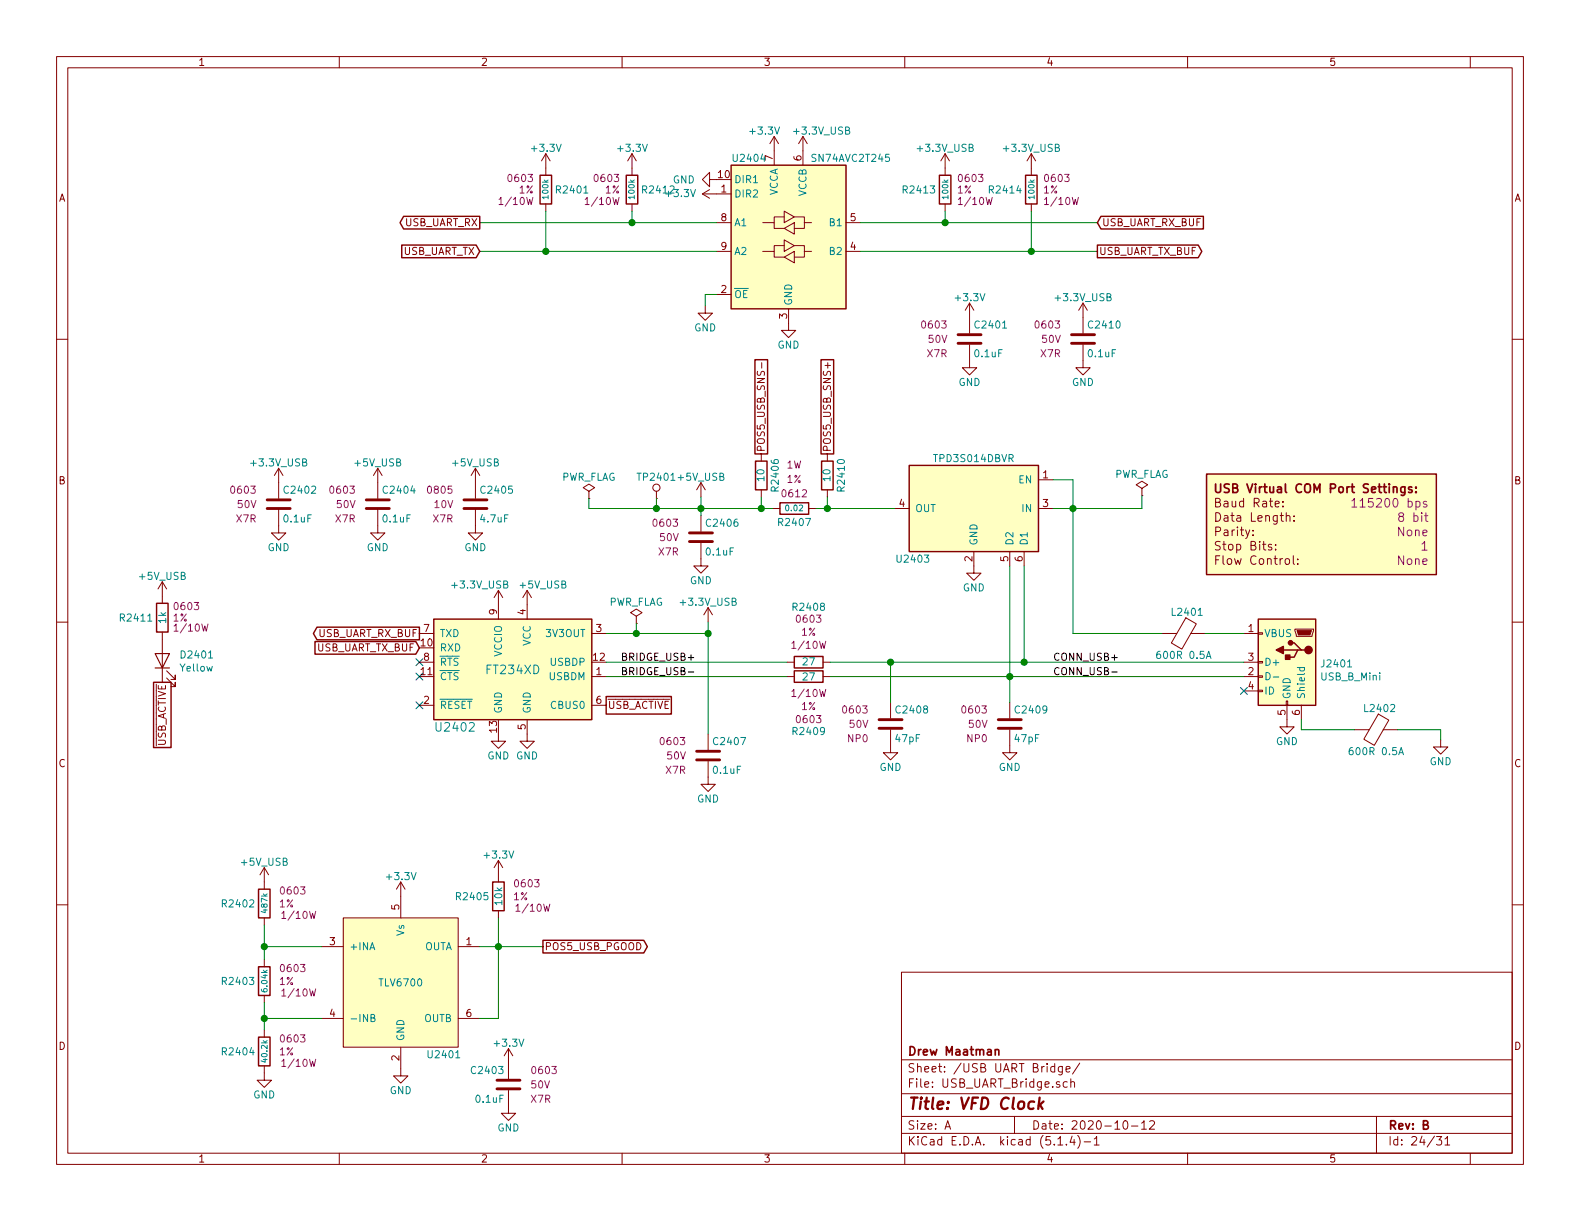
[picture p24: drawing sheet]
<svg xmlns="http://www.w3.org/2000/svg" width="279mm" height="216mm" viewBox="0 0 279 216" stroke-linecap="round" stroke-linejoin="round" font-family="sans-serif">
<defs><g id="words">
<text font-size="2.8" fill="#840000" x="160.4" y="196.2">Title: VFD Clock</text>
<g font-size="2.1" fill="#840000">
<text x="215.3" y="89.7">Baud Rate:</text>
<text x="216.8" y="87.2">USB Virtual COM Port Settings:</text>
<text x="215" y="94.8">Parity:</text>
<text x="215.4" y="92.3">Data Length:</text>
<text x="215.3" y="97.3">Stop Bits:</text>
<text x="215.4" y="99.9">Flow Control:</text>
<text x="160.4" y="189.6">Sheet: /USB UART Bridge/</text>
<text x="160.4" y="186.6">Drew Maatman</text>
<text x="160.4" y="192.3">File: USB_UART_Bridge.sch</text>
<text x="160.4" y="202.5">KiCad E.D.A. kicad (5.1.4)-1</text>
<text x="160.4" y="199.7">Size: A</text>
<text x="182.4" y="199.7">Date: 2020-10-12</text>
<text x="245.4" y="199.7">Rev: B</text>
<text x="245.4" y="202.5">Id: 24/31</text>
</g>
<g font-size="2.1" fill="#840084">
<text x="240" y="89.7">115200 bps</text>
<text x="247.2" y="94.8">None</text>
<text x="247.7" y="92.3">8 bit</text>
<text x="247.2" y="99.9">None</text>
<text x="251.3" y="97.4">1</text>
</g>
<g font-size="2.1" fill="#008484">
<text x="86.1" y="119.2">FT234XD</text>
<text x="77.3" y="129.4">U2402</text>
</g>
<g font-size="1.8" fill="#840000">
<text x="35" y="11.6">1</text>
<text x="85" y="11.6">2</text>
<text x="135" y="11.6">3</text>
<text x="185" y="11.6">4</text>
<text x="235" y="11.6">5</text>
<text x="141.7" y="28.4" transform="rotate(-90 141.7 28.4)">6</text>
<text x="10.4" y="35.6">A</text>
<text x="127.1" y="31.5">10</text>
<text x="127.5" y="34">1</text>
<text x="267.8" y="35.6">A</text>
<text x="71.5" y="40">USB_UART_RX</text>
<text x="127.5" y="39.1">8</text>
<text x="150.4" y="39.1">5</text>
<text x="194.8" y="40">USB_UART_RX_BUF</text>
<text x="71.2" y="45.1">USB_UART_TX</text>
<text x="127.5" y="44.2">9</text>
<text x="150.4" y="44.2">4</text>
<text x="194.3" y="45.1">USB_UART_TX_BUF</text>
<text x="127.5" y="51.8">2</text>
<text x="139.2" y="56.4" transform="rotate(-90 139.2 56.4)">3</text>
<text x="135.3" y="80" transform="rotate(-90 135.3 80)">POS5_USB_SNS-</text>
<text x="146.9" y="80" transform="rotate(-90 146.9 80)">POS5_USB_SNS+</text>
<text x="10.4" y="85.6">B</text>
<text x="159" y="89.7">4</text>
<text x="184.4" y="84.6">1</text>
<text x="184.4" y="89.7">3</text>
<text x="267.8" y="85.6">B</text>
<text x="172" y="99.3" transform="rotate(-90 172 99.3)">2</text>
<text x="178.3" y="99.3" transform="rotate(-90 178.3 99.3)">5</text>
<text x="180.8" y="99.3" transform="rotate(-90 180.8 99.3)">6</text>
<text x="56.2" y="112.6">USB_UART_RX_BUF</text>
<text x="75" y="111.8">7</text>
<text x="87.9" y="108.7" transform="rotate(-90 87.9 108.7)">9</text>
<text x="93" y="108.7" transform="rotate(-90 93 108.7)">4</text>
<text x="105.4" y="111.8">3</text>
<text x="220.8" y="111.8">1</text>
<text x="55.9" y="115.2">USB_UART_TX_BUF</text>
<text x="74.5" y="114.3">10</text>
<text x="74.5" y="119.4">11</text>
<text x="75" y="116.8">8</text>
<text x="105" y="116.8">12</text>
<text x="105.4" y="119.4">1</text>
<text x="220.8" y="119.4">2</text>
<text x="220.8" y="116.8">3</text>
<text x="75" y="124.5">2</text>
<text x="105.4" y="124.5">6</text>
<text x="107.4" y="125.3">USB_ACTIVE</text>
<text x="220.8" y="121.9">4</text>
<text x="87.9" y="129.5" transform="rotate(-90 87.9 129.5)">13</text>
<text x="93" y="129" transform="rotate(-90 93 129)">5</text>
<text x="227.3" y="126.5" transform="rotate(-90 227.3 126.5)">5</text>
<text x="229.9" y="126.5" transform="rotate(-90 229.9 126.5)">6</text>
<text x="10.4" y="135.6">C</text>
<text x="29.3" y="132.1" transform="rotate(-90 29.3 132.1)">USB_ACTIVE</text>
<text x="267.8" y="135.6">C</text>
<text x="70.6" y="160.9" transform="rotate(-90 70.6 160.9)">5</text>
<text x="58.3" y="167.1">3</text>
<text x="82.4" y="167.1">1</text>
<text x="96.3" y="168">POS5_USB_PGOOD</text>
<text x="58.3" y="179.8">4</text>
<text x="82.4" y="179.8">6</text>
<text x="10.4" y="185.6">D</text>
<text x="267.8" y="185.6">D</text>
<text x="70.6" y="187.6" transform="rotate(-90 70.6 187.6)">2</text>
<text x="35" y="205.5">1</text>
<text x="85" y="205.5">2</text>
<text x="135" y="205.5">3</text>
<text x="185" y="205.5">4</text>
<text x="235" y="205.5">5</text>
</g>
<g font-size="1.8" fill="#008484">
<text x="132.8" y="23.8">+3.3V</text>
<text x="140.6" y="23.8">+3.3V_USB</text>
<text x="94.2" y="26.8">+3.3V</text>
<text x="109.4" y="26.8">+3.3V</text>
<text x="129.8" y="28.6">U2404</text>
<text x="136.7" y="28.4" transform="rotate(-90 136.7 28.4)">7</text>
<text x="143.9" y="28.6">SN74AVC2T245</text>
<text x="162.4" y="26.8">+3.3V_USB</text>
<text x="177.7" y="26.8">+3.3V_USB</text>
<text x="98.6" y="34.2">R2401</text>
<text x="113.8" y="34.2">R2412</text>
<text x="117.9" y="34.8">+3.3V</text>
<text x="119" y="32.4">GND</text>
<text x="129.8" y="34.9">DIR2</text>
<text x="129.8" y="32.4">DIR1</text>
<text x="137.5" y="34.7" transform="rotate(-90 137.5 34.7)">VCCA</text>
<text x="142.6" y="34.7" transform="rotate(-90 142.6 34.7)">VCCB</text>
<text x="159.9" y="34.2">R2413</text>
<text x="175.1" y="34.2">R2414</text>
<text x="129.8" y="40">A1</text>
<text x="146.8" y="40">B1</text>
<text x="129.8" y="45.1">A2</text>
<text x="146.8" y="45.1">B2</text>
<text x="129.8" y="52.7">OE</text>
<text x="169.1" y="53.3">+3.3V</text>
<text x="186.8" y="53.3">+3.3V_USB</text>
<text x="122.8" y="58.6">GND</text>
<text x="140.1" y="54.1" transform="rotate(-90 140.1 54.1)">GND</text>
<text x="172.6" y="58.1">C2401</text>
<text x="192.7" y="58.1">C2410</text>
<text x="137.5" y="61.6">GND</text>
<text x="172.5" y="63.2">0.1uF</text>
<text x="192.5" y="63.2">0.1uF</text>
<text x="169.5" y="68.2">GND</text>
<text x="189.6" y="68.2">GND</text>
<text x="44.6" y="82.5">+3.3V_USB</text>
<text x="62.8" y="82.5">+5V_USB</text>
<text x="80.1" y="82.5">+5V_USB</text>
<text x="165.4" y="81.7">TPD3S014DBVR</text>
<text x="50.4" y="87.3">C2402</text>
<text x="68" y="87.3">C2404</text>
<text x="85.2" y="87.3">C2405</text>
<text x="99.2" y="85">PWR_FLAG</text>
<text x="113" y="85">TP2401 +5V_USB</text>
<text x="135.2" y="85" transform="rotate(-90 135.2 85)">10</text>
<text x="137.7" y="86.7" transform="rotate(-90 137.7 86.7)">R2406</text>
<text x="146.9" y="85" transform="rotate(-90 146.9 85)">10</text>
<text x="149.4" y="86.7" transform="rotate(-90 149.4 86.7)">R2410</text>
<text x="180.2" y="85.5">EN</text>
<text x="197" y="84.5">PWR_FLAG</text>
<text x="50.3" y="92.4">0.1uF</text>
<text x="67.8" y="92.4">0.1uF</text>
<text x="85.1" y="92.4">4.7uF</text>
<text x="125.1" y="93.1">C2406</text>
<text x="137.9" y="93">R2407</text>
<text x="161.8" y="90.6">OUT</text>
<text x="180.8" y="90.6">IN</text>
<text x="47.3" y="97.5">GND</text>
<text x="64.8" y="97.5">GND</text>
<text x="82.1" y="97.5">GND</text>
<text x="125" y="98.2">0.1uF</text>
<text x="158.8" y="99.5">U2403</text>
<text x="172.8" y="96.5" transform="rotate(-90 172.8 96.5)">GND</text>
<text x="179.2" y="96.5" transform="rotate(-90 179.2 96.5)">D2</text>
<text x="181.7" y="96.5" transform="rotate(-90 181.7 96.5)">D1</text>
<text x="24.7" y="102.5">+5V_USB</text>
<text x="80.1" y="104.1">+3.3V_USB</text>
<text x="92" y="104.1">+5V_USB</text>
<text x="107.6" y="107.1">PWR_FLAG</text>
<text x="120.5" y="107.1">+3.3V_USB</text>
<text x="122" y="103.3">GND</text>
<text x="170.3" y="104.6">GND</text>
<text x="21.5" y="109.9">R2411</text>
<text x="29.4" y="110.2" transform="rotate(-90 29.4 110.2)">1k</text>
<text x="77.7" y="112.6">TXD</text>
<text x="96.7" y="112.6">3V3OUT</text>
<text x="140.4" y="108">R2408</text>
<text x="207.4" y="108.9">L2401</text>
<text x="223.5" y="112.6">VBUS</text>
<text x="32" y="118.7">Yellow</text>
<text x="32.2" y="116.4">D2401</text>
<text x="77.7" y="115.2">RXD</text>
<text x="77.7" y="117.7">RTS</text>
<text x="88.8" y="116.1" transform="rotate(-90 88.8 116.1)">VCCIO</text>
<text x="93.9" y="114.2" transform="rotate(-90 93.9 114.2)">VCC</text>
<text x="97.4" y="117.7">USBDP</text>
<text x="142" y="117.7">27</text>
<text x="205.1" y="116.5">600R 0.5A</text>
<text x="223.5" y="117.7">D+</text>
<text x="233.9" y="118">J2401</text>
<text x="77.7" y="120.3">CTS</text>
<text x="77.7" y="125.3">RESET</text>
<text x="97.2" y="120.3">USBDM</text>
<text x="97.6" y="125.3">CBUS0</text>
<text x="142" y="120.3">27</text>
<text x="223.5" y="122.8">ID</text>
<text x="228.2" y="123.7" transform="rotate(-90 228.2 123.7)">GND</text>
<text x="230.8" y="123.7" transform="rotate(-90 230.8 123.7)">Shield</text>
<text x="233.6" y="120.3">USB_B_Mini</text>
<text x="241.5" y="125.9">L2402</text>
<text x="88.8" y="126.2" transform="rotate(-90 88.8 126.2)">GND</text>
<text x="93.9" y="126.2" transform="rotate(-90 93.9 126.2)">GND</text>
<text x="126.4" y="131.7">C2407</text>
<text x="140.4" y="130">R2409</text>
<text x="158.4" y="131.2">47pF</text>
<text x="158.6" y="126.2">C2408</text>
<text x="179.5" y="131.2">47pF</text>
<text x="179.7" y="126.2">C2409</text>
<text x="225.6" y="131.7">GND</text>
<text x="86.2" y="134.3">GND GND</text>
<text x="126.2" y="136.8">0.1uF</text>
<text x="155.5" y="136.3">GND</text>
<text x="176.6" y="136.3">GND</text>
<text x="239.1" y="133.5">600R 0.5A</text>
<text x="252.8" y="135.3">GND</text>
<text x="123.3" y="141.9">GND</text>
<text x="42.8" y="153.1">+5V_USB</text>
<text x="68.5" y="155.6">+3.3V</text>
<text x="85.8" y="151.8">+3.3V</text>
<text x="39.5" y="160.5">R2402</text>
<text x="80.9" y="159.2">R2405</text>
<text x="88.8" y="160" transform="rotate(-90 88.8 160)">10k</text>
<text x="71.5" y="165.5" transform="rotate(-90 71.5 165.5)">Vs</text>
<text x="61.7" y="168">+INA</text>
<text x="75" y="168">OUTA</text>
<text x="39.5" y="174.2">R2403</text>
<text x="67.2" y="174.4">TLV6700</text>
<text x="61.7" y="180.7">-INB</text>
<text x="71.5" y="184.1" transform="rotate(-90 71.5 184.1)">GND</text>
<text x="75" y="180.7">OUTB</text>
<text x="87.6" y="185.1">+3.3V</text>
<text x="39.5" y="186.6">R2404</text>
<text x="75.9" y="187.1">U2401</text>
<text x="83.6" y="189.9">C2403</text>
<text x="44.8" y="194.2">GND</text>
<text x="68.9" y="193.5">GND</text>
<text x="84.3" y="195">0.1uF</text>
<text x="88" y="200.1">GND</text>
</g>
<g font-size="1.8" fill="#840084">
<text x="90" y="32.2">0603</text>
<text x="91.8" y="34.2">1%</text>
<text x="105.3" y="32.2">0603</text>
<text x="107" y="34.2">1%</text>
<text x="169.3" y="34.2">1%</text>
<text x="169.7" y="32.2">0603</text>
<text x="184.5" y="34.2">1%</text>
<text x="184.9" y="32.2">0603</text>
<text x="88.7" y="36.2">1/10W</text>
<text x="103.9" y="36.2">1/10W</text>
<text x="169.9" y="36.2">1/10W</text>
<text x="185.1" y="36.2">1/10W</text>
<text x="163.2" y="58.1">0603</text>
<text x="183.3" y="58.1">0603</text>
<text x="164" y="63.2">X7R</text>
<text x="164.2" y="60.6">50V</text>
<text x="184.1" y="63.2">X7R</text>
<text x="184.3" y="60.6">50V</text>
<text x="139.1" y="82.9">1W</text>
<text x="41" y="87.3">0603</text>
<text x="42.1" y="89.8">50V</text>
<text x="58.5" y="87.3">0603</text>
<text x="59.6" y="89.8">50V</text>
<text x="75.8" y="87.3">0805</text>
<text x="76.9" y="89.8">10V</text>
<text x="138.5" y="87.9">0612</text>
<text x="139.2" y="85.4">1%</text>
<text x="41.8" y="92.4">X7R</text>
<text x="59.4" y="92.4">X7R</text>
<text x="76.6" y="92.4">X7R</text>
<text x="115.7" y="93.1">0603</text>
<text x="116.7" y="95.7">50V</text>
<text x="116.5" y="98.2">X7R</text>
<text x="31" y="107.9">0603</text>
<text x="30.6" y="109.9">1%</text>
<text x="31.2" y="111.7">1/10W</text>
<text x="141" y="110.1">0603</text>
<text x="141.7" y="112.4">1%</text>
<text x="140.5" y="114.7">1/10W</text>
<text x="140.5" y="123.2">1/10W</text>
<text x="141.7" y="125.6">1%</text>
<text x="117" y="131.7">0603</text>
<text x="141" y="127.9">0603</text>
<text x="149.2" y="126.2">0603</text>
<text x="150" y="131.2">NP0</text>
<text x="150.3" y="128.7">50V</text>
<text x="170.3" y="126.2">0603</text>
<text x="171.1" y="131.2">NP0</text>
<text x="171.3" y="128.7">50V</text>
<text x="117.8" y="136.8">X7R</text>
<text x="118" y="134.3">50V</text>
<text x="49.4" y="160.5">1%</text>
<text x="49.8" y="158.2">0603</text>
<text x="90.8" y="159.2">1%</text>
<text x="91.2" y="156.9">0603</text>
<text x="91.7" y="161.2">1/10W</text>
<text x="50.3" y="162.5">1/10W</text>
<text x="49.8" y="171.9">0603</text>
<text x="49.4" y="174.2">1%</text>
<text x="50.3" y="176.2">1/10W</text>
<text x="49.8" y="184.3">0603</text>
<text x="49.4" y="186.6">1%</text>
<text x="50.3" y="188.6">1/10W</text>
<text x="94.3" y="189.9">0603</text>
<text x="93.9" y="195">X7R</text>
<text x="94" y="192.5">50V</text>
</g>
<g font-size="1.8">
<text x="109.7" y="119.4">BRIDGE_USB-</text>
<text x="109.7" y="116.8">BRIDGE_USB+</text>
<text x="186.2" y="119.4">CONN_USB-</text>
<text x="186.2" y="116.8">CONN_USB+</text>
</g>
<g font-size="1.4" fill="#008484">
<text x="97" y="35.1" transform="rotate(-90 97 35.1)">100k</text>
<text x="112.2" y="35.1" transform="rotate(-90 112.2 35.1)">100k</text>
<text x="167.7" y="35.1" transform="rotate(-90 167.7 35.1)">100k</text>
<text x="182.9" y="35.1" transform="rotate(-90 182.9 35.1)">100k</text>
<text x="139.1" y="90.4">0.02</text>
<text x="47.3" y="161.3" transform="rotate(-90 47.3 161.3)">487k</text>
<text x="47.3" y="175.2" transform="rotate(-90 47.3 175.2)">6.04k</text>
<text x="47.3" y="187.7" transform="rotate(-90 47.3 187.7)">40.2k</text>
</g>
</g></defs>
<g fill="none" stroke="#840000" stroke-width=".18">
<path d="M10 10h259.4v195.9h-259.4zM12 12h255.4v191.9h-255.4zM60 10v2M110 10v2M160 10v2M210 10v2M260 10v2M96.5 27.2l-.7 1.2M96.5 27.2v3.8M96.5 36.1v1.2M96.5 27.2l.8 1.2M111.8 27.2l-.8 1.2"/>
<path d="M111.8 27.2v3.8M111.8 36.1v1.2M111.8 27.2l.7 1.2M124.2 34.3h5.1M124.2 34.3l1.3 .8M125.5 31.8v-1.3l-1.3 1.3 1.3 1.2v-1.2h1.2M125.5 33.5l-1.3 .8M126.7 39.4h2.6M134.9 39.4h2v1h1.8M136.9 24.1l-.8 1.3M136.9 24.1v5.1M136.9 24.1l.8 1.3"/>
<path d="M138.7 38.4h-1.8v1M138.7 37.3l1.8 1.1-1.8 1zM140.5 38.4h1.7v1h1.3M142 24.1l.7 1.3M142 24.1v5.1M142 24.1l-.8 1.3M142.2 39.4v1h-1.7M149.6 39.4h2.5M167.1 27.2v3.8M167.1 36.1v1.2M167.1 27.2l-.7 1.2M167.1 27.2l.8 1.2"/>
<path d="M182.4 27.2v3.8M182.4 36.1v1.2M182.4 27.2l-.8 1.2M182.4 27.2l.7 1.2M10 60h2M124.7 54.1v1.3h1.3l-1.3 1.2-1.3-1.2h1.3M126.7 52.1h2.6M126.7 44.5h2.6M134.9 44.5h2v1h1.8M138.7 40.4l1.8-1v2zM138.7 43.4h-1.8v1.1M138.7 42.4l1.8 1-1.8 1.1z"/>
<path d="M138.7 45.5l1.8-1v2zM139.4 54.6v3.8h1.3l-1.3 1.3-1.2-1.3h1.2M140.5 43.4h1.7v1.1h1.3M142.2 44.5v1h-1.7M149.6 44.5h2.5M171.4 53.6v5.3M171.4 53.6l-.7 1.3M171.4 53.6l.8 1.3M191.5 53.6v5.3M191.5 53.6l-.7 1.3M191.5 53.6l.8 1.3M267.4 60h2"/>
<path d="M134.7 64.1v1M146.4 64.1v1M171.4 61v4h1.3l-1.3 1.3-1.2-1.3h1.2M191.5 61v4h1.3l-1.3 1.3-1.3-1.3h1.3M49.3 90.2v4h1.2l-1.2 1.3-1.3-1.3h1.3M49.3 82.8l-.8 1.3M49.3 82.8v5.3M49.3 82.8l.7 1.3M66.8 90.2v4h1.3l-1.3 1.3-1.3-1.3h1.3M66.8 82.8l-.8 1.3M66.8 82.8v5.3M66.8 82.8l.8 1.3"/>
<path d="M84.1 90.2v4h1.2l-1.2 1.3-1.3-1.3h1.3M84.1 82.8l-.8 1.3M84.1 82.8v5.3M84.1 82.8l.7 1.3M104.1 86.9l1.1-.7-1.1-.6-1 .6 1 .7v1.2M104.1 88.1h.1M116.1 88.1h.1M116.1 86.9v1.2M124 96v4.1h1.2l-1.2 1.2-1.3-1.2h1.3M124 85.3v2.6M124 91.2v2.8M124 85.3l-.8 1.3"/>
<path d="M124 85.3l.7 1.3M134.6 80.3v1.2M134.6 86.6v1.3M136.7 89.9h1.2M143 89.9h1.3M146.3 80.3v1.2M146.3 86.6v1.3M158.2 89.9h2.6M172.2 97.5v3.8h1.3l-1.3 1.3-1.3-1.3h1.3M178.6 97.5v2.6M181.1 97.5v2.6M183.6 89.9h2.6"/>
<path d="M183.6 84.8h2.6M201.9 86.4l1-.7-1-.6-1 .6 1 .7v1.2M201.9 87.6h.1M221.6 94.6v.1M221.6 93.8v.1M225.6 97.1v.2M225.6 96.3v.1M226.9 89.5v.1M226.9 88.7v.1M228.7 98.3v1.3l.2 .2M228.8 92v.2M228.8 91.2v.2"/>
<path d="M229.5 99.6v.2M229.5 98.9v.1M10 110h2M28.7 102.9v3.8M28.7 111.8v8.9M28.7 102.9l-.8 1.2M28.7 102.9l.8 1.2M29.5 119.9l1.5 1.5v-.7v.7h-.8M29.5 118.6l1.5 1.5v-.7v.7h-.8M74.2 112h2.5M74.2 117.1h2.5M88.1 104.4v5.1"/>
<path d="M88.1 104.4l-.7 1.3M88.1 104.4l.8 1.3M93.2 104.4v5.1M93.2 104.4l-.7 1.3M93.2 104.4l.8 1.3M104.6 112h2.6M104.6 119.6h2.6M112.5 109l1-.7-1-.6-1 .6 1 .7v1.2M112.5 110.2h.1M125.2 107.4l-.7 1.3M125.2 107.4v2.6M125.2 107.4l.8 1.3"/>
<path d="M139.2 119.6h1.3M139.2 117.1h1.3M145.5 119.6h1.3M145.5 117.1h1.3M205.5 112h2.6M209.7 109.2l1.9 1.1-2.6 4.5-1.9-1.1zM210.6 112h2.5M220 112h2.5M220 119.6h2.5M220 117.1h2.5M222.5 119.5h.8v.3h-.8zM222.5 117h.8v.2h-.8z"/>
<path d="M222.5 111.9h.8v.2h-.8zM229 111.3h3.3v.2l-.3 1h-2.8zM267.4 110h2M74.2 124.7h2.5M88.1 129.8v1.3h1.3l-1.3 1.2-1.2-1.2h1.2M93.2 127.3v3.8h1.3l-1.3 1.2-1.3-1.2h1.3M104.6 124.7h2.6M125.2 134.6v4.1h1.3l-1.3 1.3-1.2-1.3h1.2M125.2 129.8v2.8M157.5 129v4.1h1.2l-1.2 1.3-1.3-1.3h1.3M157.5 124.2v2.8M178.6 129v4.1h1.2l-1.2 1.3-1.3-1.3h1.3"/>
<path d="M178.6 124.2v2.8M220 122.2h2.5M222.5 122h.8v.3h-.8zM227.5 124h.2v.7h-.2zM227.6 124.7v3.8h1.3l-1.3 1.3-1.3-1.3h1.3M230.1 124.7v2.6M239.5 129h2.6M243.7 126.3l1.9 1-2.6 4.5-1.8-1.1zM244.6 129h2.5M254.8 130.8v1.3h1.2l-1.2 1.3-1.3-1.3h1.3M10 160h2M46.7 153.4v3.8"/>
<path d="M46.7 153.4l-.7 1.3M46.7 153.4l.8 1.3M70.9 156l-.8 1.2M70.9 156v6.3M70.9 156l.7 1.2M88.1 152.1l-.7 1.3M88.1 152.1v3.9M88.1 152.1l.8 1.3M267.4 160h2M46.7 162.3v1.3M46.7 169.7v1.2M46.7 176v1.3"/>
<path d="M56.9 167.4h3.8M60.7 162.3h20.3v22.9h-20.3zM81 167.4h3.8M88.1 161v1.3M159.4 171.9h108v32h-108zM46.7 188.5v2.5h1.3l-1.3 1.3-1.2-1.3h1.2M46.7 182.1v1.3M56.9 180.1h3.8M70.9 185.2v5h1.2l-1.2 1.3-1.3-1.3h1.3M81 180.1h3.8M89.9 192.8v4.1h1.3l-1.3 1.2-1.3-1.2h1.3M89.9 185.4l-.7 1.3"/>
<path d="M89.9 185.4v5.4M89.9 185.4l.8 1.3M159.4 197.4h108M159.4 193.4h108M159.4 187.4h108M167.1 199.7l.5-1.5 .5 1.5M167.2 199.2h.8M179.4 197.4v3M186.5 188.6h-.4l-.3 .2 .1 .6 .2 .2 .4-.1M186.5 188.1v1.5M187.9 188.6l-.1 1.3-.2 .2-.4-.1M187.9 188.6h-.4l-.4 .2 .1 .6 .3 .2 .4-.1"/>
<path d="M188.5 189.1l.7-.2v-.3h-.5l-.2 .2 .1 .7h.6M188.7 191.3h-.4l-.3 .2 .1 .6 .2 .2 .4-.1M189.4 191.4v-.1a.37 .37 0 0 1 .6 .2v.8M189.4 190.8v1.5M190.9 188l-1.2 1.9M198.8 198.2h.3a.94 .94 0 0 1 0 1.5 .8 .8 0 0 1-.6-.7 .8 .8 0 0 1 .3-.8zM200.1 199.1h1.1M201.9 198.6l.4-.4v1.5M201.9 199.7h.8M203.3 198.3l.2-.1h.4l.2 .1 .1 .3-1 1.1h1M243.4 197.4v6.5M60 203.9v2"/>
<path d="M110 203.9v2M159.4 200.4h108M160 203.9v2M187.1 202.5h.8M188.6 202.3v.2M189.6 200.9l-.4 1.1h.9M189.9 201.5v1M190.6 200.8a1.71 1.71 0 0 1 0 2.2M191.7 201.9h1.2M193.5 201.4l.4-.4v1.5M193.5 202.5h.9M210 203.9v2"/>
<path d="M254 201h.9l-.4 .5 .4 .2v.6l-.2 .2-.7-.2M255.5 201.4l.5-.4v1.5M255.5 202.5h.9M260 203.9v2"/>
<circle cx="116.1" cy="86.2" r=".63"/>
</g>
<path d="M183.8 194.1l-.2 2M183.9 195.3l.5 .8M184.5 194.8l-.8 .7" fill="none" stroke="#840000" stroke-width=".41"/>
<path d="M215 85.6v1.3a.48 .48 0 0 0 .8 0v-1.3M249.7 86.2a.37 .37 0 0 0-.6 .1v.2l.6 .3-.2 .3-.4-.1M250.4 86.9v.2M250.4 86.2v.1M176 185.7l.2-.1h.4v1M176 185.6v1" fill="none" stroke="#840000" stroke-width=".3"/>
<g fill="none" stroke="#840000" stroke-width=".25">
<path d="M71.4 38.3h13.4v2.2h-13.4l-.7-1.1zM95.5 31h2v5.1h-2zM110.7 31h2.1v5.1h-2.1zM129.3 29.2h20.3v25.4h-20.3zM166.1 31h2v5.1h-2zM181.4 31h2v5.1h-2zM194.7 38.3h18.1v2.2h-18.1l-.6-1.1zM71 43.3h13.2l.6 1.2-.6 1.1h-13.2zM194.1 43.3h17.8l.6 1.2-.6 1.1h-17.8zM133.5 63.6h2.2v16.7h-2.2zM145.2 63.6h2.2v16.7h-2.2zM133.6 81.5h2v5.1h-2z"/>
<path d="M137.9 88.9h5.1v2h-5.1zM145.3 81.5h2v5.1h-2zM160.8 82.3h22.8v15.2h-22.8zM213.4 83.8h40.6v17.8h-40.6zM27.7 106.7h2v5.1h-2zM55.7 113.4h17.8l.7 1.2-.7 1.1h-17.8zM56.1 110.9h18.1v2.2h-18.1l-.7-1.1zM76.7 109.5h27.9v17.8h-27.9zM140.5 118.6h5v2.1h-5zM140.5 116.1h5v2h-5zM222.5 109.5h10.2v15.2h-10.2zM226.9 114.9h2.6"/>
<path d="M228.2 113.7h.7l1.2 1.2h.7M230.1 114.9h-.6l-.6 1.3h-1.3M27.2 120.7h3.1v11.5h-3.1zM107.2 123.2h11.5v3.1h-11.5zM45.7 157.2h2.1v5.1h-2.1zM87.1 156h2.1v5h-2.1zM45.7 170.9h2.1v5.1h-2.1zM96 166.3h17.8l.7 1.1-.7 1.1h-17.8zM45.7 183.4h2.1v5.1h-2.1z"/>
</g>
<g fill="#ffffc2" stroke="#ffffc2" stroke-width=".18">
<path d="M213.4 83.8h40.6v17.8h-40.6z"/>
<path d="M222.5 109.5h10.2v15.2h-10.2z"/>
<path d="M60.7 162.3h20.3v22.9h-20.3z"/>
<path d="M129.3 29.2h20.3v25.4h-20.3z"/>
<path d="M76.7 109.5h27.9v17.8h-27.9z"/>
<path d="M160.8 82.3h22.8v15.2h-22.8z"/>
</g>
<path d="M239.1 88.6l.4-.5v1.6M239.1 89.7h.8M251.9 91.2h.6M252.1 90.7v1.3l.1 .1 .3 .1M252.3 88.7a.37 .37 0 0 0-.6 .1l.1 .3 .5 .3-.2 .3-.4-.1" fill="none" stroke="#840084" stroke-width=".18"/>
<g fill="none" stroke="#840000" stroke-width=".51">
<path d="M169.4 59.2h4.1M189.5 59.2h4M169.4 60.7h4.1M189.5 60.7h4M47.2 89.9h4.1M47.2 88.4h4.1M64.8 89.9h4M64.8 88.4h4M82 89.9h4.1M82 88.4h4.1M121.9 95.8h4.1M121.9 94.2h4.1"/>
<path d="M123.2 134.4h4.1M123.2 132.8h4.1M155.4 128.8h4.1M155.4 127.3h4.1M176.5 128.8h4.1M176.5 127.3h4.1M87.9 192.5h4M87.9 191h4"/>
</g>
<path d="M213.3 116.4l.4-1.2 .4 1.2M223.9 118.9a.64 .64 0 0 1 .7 .7 .64 .64 0 0 1-.7 .6zM225.1 119.7h1M229.4 118h1.3M229.9 118l-.1 .4 .3 .2 .5-.1v-.5M238.3 117.9h.7M247.3 133.5l.5-1.3 .4 1.3M65.6 180l.5-.1 .2-.2-.1-.2-.6-.1v1.2h.5l.2-.1v-.3l-.3-.2" fill="none" stroke="#008484" stroke-width=".18"/>
<g fill="#840000" stroke="#840000" stroke-width=".25">
<path d="M227.3 115.8h.8v.8h-.8z"/>
<path d="M225.7 114.9l1.2-.6v1.3z"/>
<circle cx="231.4" cy="114.9" r=".63"/>
<circle cx="228.2" cy="113.7" r=".38"/>
</g>
<path d="M229.4 111.5h2.5l-.3 .8h-2z" fill="#840000" stroke="#840000" stroke-width=".18"/>
<path d="M27.4 115.6h2.6l-1.3 2.5zM27.4 118.1h2.6" fill="none" stroke="#840000" stroke-width=".2"/>
<g fill="none" stroke="#008400" stroke-width=".18">
<path d="M84.8 39.4h41.9M96.5 37.3v7.2M111.8 37.3v2.1M152.1 39.4h42M167.1 37.3v2.1M182.4 37.3v7.2M84.8 44.5h41.9M126.7 52.1h-2v2M152.1 44.5h42M104.1 88.1v1.8h32.6M116.1 88.1v1.8M124 87.9v3.3"/>
<path d="M134.6 87.9v2M144.3 89.9h13.9M146.3 87.9v2M186.2 84.8h3.5v27.2h15.8M201.9 87.6v2.3h-15.7M107.2 112h18M107.2 119.6h32M107.2 117.1h32M112.5 110.2v1.8M125.2 110v19.8M146.8 119.6h73.2M146.8 117.1h73.2"/>
<path d="M157.5 117.1v7.1M178.6 100.1v24.1M181.1 100.1v17M213.1 112h6.9M230.1 127.3v1.7h9.4M247.1 129h7.7v1.8M46.7 163.6v6.1M46.7 177.3v4.8M46.7 167.4h10.2M84.8 167.4h11.2M88.1 162.3v17.8h-3.3M46.7 180.1h10.2"/>
</g>
<path d="M121.7 118.8h1M196.6 118.8h1" fill="none" stroke="#000" stroke-width=".18"/>
<g fill="#008400" stroke="#008400" stroke-width=".25">
<circle cx="46.7" cy="180.1" r=".51"/>
<circle cx="112.5" cy="112" r=".51"/>
<circle cx="146.3" cy="89.9" r=".51"/>
<circle cx="116.1" cy="89.9" r=".51"/>
<circle cx="134.6" cy="89.9" r=".51"/>
<circle cx="125.2" cy="112" r=".51"/>
<circle cx="189.7" cy="89.9" r=".51"/>
<circle cx="88.1" cy="167.4" r=".51"/>
<circle cx="167.1" cy="39.4" r=".51"/>
<circle cx="96.5" cy="44.5" r=".51"/>
<circle cx="46.7" cy="167.4" r=".51"/>
<circle cx="124" cy="89.9" r=".51"/>
<circle cx="111.8" cy="39.4" r=".51"/>
<circle cx="178.6" cy="119.6" r=".51"/>
<circle cx="181.1" cy="117.1" r=".51"/>
<circle cx="182.4" cy="44.5" r=".51"/>
<circle cx="157.5" cy="117.1" r=".51"/>
</g>
<path d="M73.6 119l1.2 1.2M73.6 116.5l1.2 1.2M74.8 119l-1.2 1.2M74.8 116.5l-1.2 1.2M73.6 124.1l1.2 1.2M74.8 124.1l-1.2 1.2M219.4 121.6l1.2 1.2M220.6 121.6l-1.2 1.2" fill="none" stroke="#000084" stroke-width=".18"/>
<use href="#words"/>
</svg>
